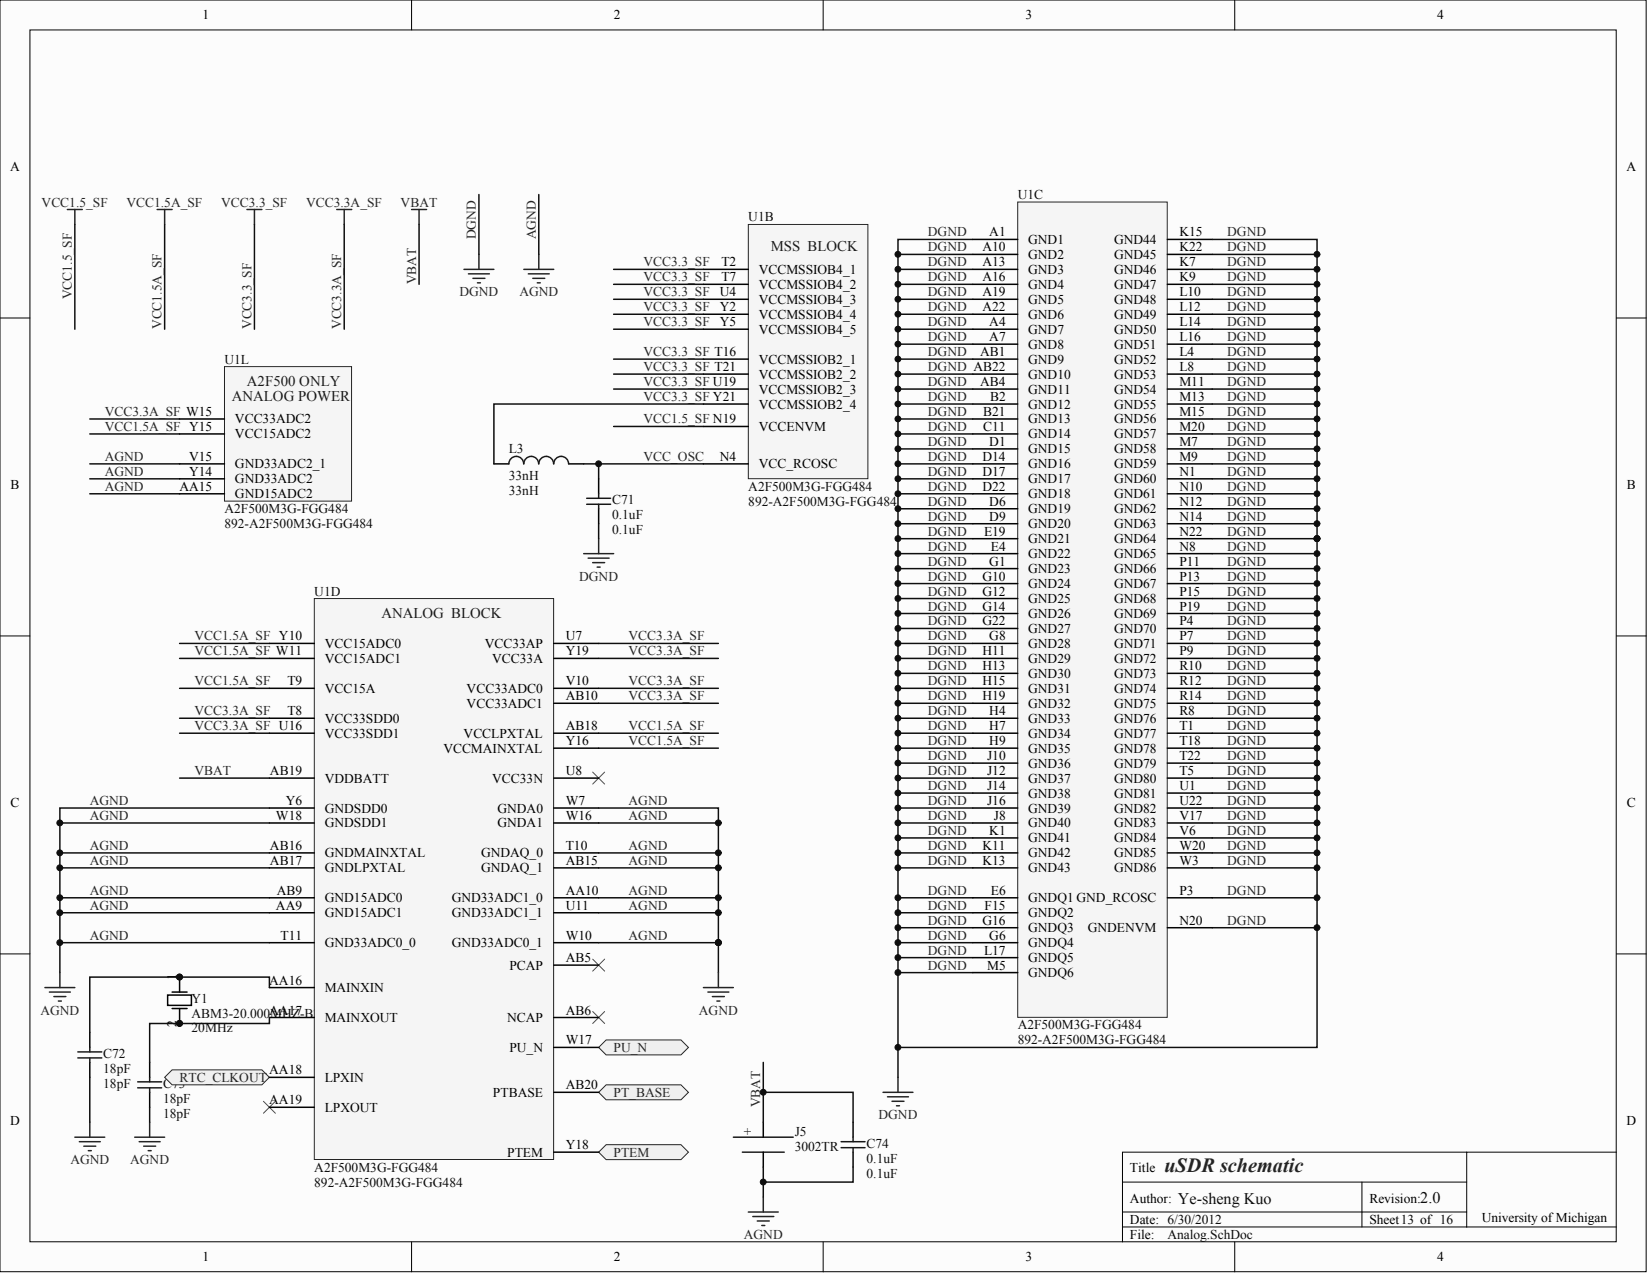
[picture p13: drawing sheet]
<svg xmlns="http://www.w3.org/2000/svg" width="466mm" height="359mm" viewBox="0 0 466 359" stroke-linecap="round" stroke-linejoin="round" font-family="sans-serif">
<defs><g id="words">
<text font-size="5.7" fill="#262626" x="328.6" y="330.6">uSDR schematic</text>
<g font-size="4.6" fill="#0e0e0e">
<text x="332.4" y="339.8">Ye-sheng Kuo</text>
<text x="400.8" y="339.3">2.0</text>
</g>
<g font-size="4.2" fill="#1c1c1c">
<text x="217.5" y="70.9">MSS BLOCK</text>
<text x="65.5" y="113.1">ANALOG POWER</text>
<text x="69.7" y="108.9">A2F500 ONLY</text>
<text x="107.7" y="174.3">ANALOG BLOCK</text>
</g>
<g font-size="3.8">
<text x="57.1" y="5.5">1</text>
<text x="173.3" y="5.5">2</text>
<text x="289.4" y="5.5">3</text>
<text x="405.6" y="5.5">4</text>
<text x="2.8" y="48.3">A</text>
<text x="459" y="48.3">A</text>
<text x="277.3" y="70.9">A10</text>
<text x="279.2" y="66.7">A1</text>
<text x="290.2" y="68.8">GND1</text>
<text x="314.4" y="68.8">GND44</text>
<text x="332.8" y="66.7">K15</text>
<text x="332.8" y="70.9">K22</text>
<text x="203.6" y="75.2">T2</text>
<text x="214.1" y="77.3">VCCMSSIOB4_1</text>
<text x="277.3" y="75.2">A13</text>
<text x="290.2" y="73">GND2</text>
<text x="290.2" y="77.3">GND3</text>
<text x="314.4" y="73">GND45</text>
<text x="314.4" y="77.3">GND46</text>
<text x="332.8" y="75.2">K7</text>
<text x="203.2" y="83.6">U4</text>
<text x="203.6" y="79.4">T7</text>
<text x="214.1" y="81.5">VCCMSSIOB4_2</text>
<text x="277.3" y="79.4">A16</text>
<text x="277.3" y="83.6">A19</text>
<text x="290.2" y="81.5">GND4</text>
<text x="314.4" y="81.5">GND47</text>
<text x="332.8" y="79.4">K9</text>
<text x="332.8" y="83.6">L10</text>
<text x="203.2" y="87.8">Y2</text>
<text x="214.1" y="85.7">VCCMSSIOB4_3</text>
<text x="214.1" y="89.9">VCCMSSIOB4_4</text>
<text x="277.3" y="87.8">A22</text>
<text x="290.2" y="85.7">GND5</text>
<text x="290.2" y="89.9">GND6</text>
<text x="314.4" y="85.7">GND48</text>
<text x="314.4" y="89.9">GND49</text>
<text x="332.8" y="87.8">L12</text>
<text x="203.2" y="92">Y5</text>
<text x="214.1" y="94.2">VCCMSSIOB4_5</text>
<text x="279.2" y="92">A4</text>
<text x="290.2" y="94.2">GND7</text>
<text x="314.4" y="94.2">GND50</text>
<text x="332.8" y="92">L14</text>
<text x="276.6" y="100.5">AB1</text>
<text x="279.2" y="96.3">A7</text>
<text x="290.2" y="98.4">GND8</text>
<text x="314.4" y="98.4">GND51</text>
<text x="332.8" y="96.3">L16</text>
<text x="332.8" y="100.5">L4</text>
<text x="214.1" y="102.6">VCCMSSIOB2_1</text>
<text x="214.1" y="106.8">VCCMSSIOB2_2</text>
<text x="290.2" y="102.6">GND9</text>
<text x="290.2" y="106.8">GND10</text>
<text x="314.4" y="102.6">GND52</text>
<text x="314.4" y="106.8">GND53</text>
<text x="332.8" y="104.7">L8</text>
<text x="214.1" y="111">VCCMSSIOB2_3</text>
<text x="276.6" y="108.9">AB4</text>
<text x="279.4" y="113.2">B2</text>
<text x="290.2" y="111">GND11</text>
<text x="314.4" y="111">GND54</text>
<text x="332.8" y="108.9">M11</text>
<text x="332.8" y="113.2">M13</text>
<text x="66.3" y="119.5">VCC33ADC2</text>
<text x="214.1" y="115.3">VCCMSSIOB2_4</text>
<text x="277.5" y="117.4">B21</text>
<text x="290.2" y="115.3">GND12</text>
<text x="290.2" y="119.5">GND13</text>
<text x="314.4" y="115.3">GND55</text>
<text x="314.4" y="119.5">GND56</text>
<text x="332.8" y="117.4">M15</text>
<text x="66.3" y="123.7">VCC15ADC2</text>
<text x="214.1" y="121.6">VCCENVM</text>
<text x="277.5" y="121.6">C11</text>
<text x="279.2" y="125.8">D1</text>
<text x="290.2" y="123.7">GND14</text>
<text x="314.4" y="123.7">GND57</text>
<text x="332.8" y="121.6">M20</text>
<text x="332.8" y="125.8">M7</text>
<text x="53.4" y="130">V15</text>
<text x="203.2" y="130">N4</text>
<text x="277.3" y="130">D14</text>
<text x="290.2" y="127.9">GND15</text>
<text x="314.4" y="127.9">GND58</text>
<text x="332.8" y="130">M9</text>
<text x="3" y="138">B</text>
<text x="53.4" y="134.3">Y14</text>
<text x="66.3" y="132.2">GND33ADC2_1</text>
<text x="66.3" y="136.4">GND33ADC2</text>
<text x="214.1" y="132.2">VCC_RCOSC</text>
<text x="277.3" y="134.3">D17</text>
<text x="290.2" y="132.2">GND16</text>
<text x="290.2" y="136.4">GND17</text>
<text x="314.4" y="132.2">GND59</text>
<text x="314.4" y="136.4">GND60</text>
<text x="332.8" y="134.3">N1</text>
<text x="459.1" y="138">B</text>
<text x="50.6" y="138.5">AA15</text>
<text x="66.3" y="140.6">GND15ADC2</text>
<text x="277.3" y="138.5">D22</text>
<text x="279.2" y="142.7">D6</text>
<text x="290.2" y="140.6">GND18</text>
<text x="314.4" y="140.6">GND61</text>
<text x="332.8" y="138.5">N10</text>
<text x="332.8" y="142.7">N12</text>
<text x="279.2" y="146.9">D9</text>
<text x="290.2" y="144.8">GND19</text>
<text x="290.2" y="149">GND20</text>
<text x="314.4" y="144.8">GND62</text>
<text x="314.4" y="149">GND63</text>
<text x="332.8" y="146.9">N14</text>
<text x="277.7" y="151.2">E19</text>
<text x="279.6" y="155.4">E4</text>
<text x="290.2" y="153.3">GND21</text>
<text x="314.4" y="153.3">GND64</text>
<text x="332.8" y="151.2">N22</text>
<text x="332.8" y="155.4">N8</text>
<text x="279.2" y="159.6">G1</text>
<text x="290.2" y="157.5">GND22</text>
<text x="290.2" y="161.7">GND23</text>
<text x="314.4" y="157.5">GND65</text>
<text x="314.4" y="161.7">GND66</text>
<text x="332.8" y="159.6">P11</text>
<text x="277.3" y="163.8">G10</text>
<text x="290.2" y="165.9">GND24</text>
<text x="314.4" y="165.9">GND67</text>
<text x="332.8" y="163.8">P13</text>
<text x="277.3" y="168">G12</text>
<text x="277.3" y="172.3">G14</text>
<text x="290.2" y="170.2">GND25</text>
<text x="314.4" y="170.2">GND68</text>
<text x="332.8" y="168">P15</text>
<text x="332.8" y="172.3">P19</text>
<text x="277.3" y="176.5">G22</text>
<text x="290.2" y="174.4">GND26</text>
<text x="290.2" y="178.6">GND27</text>
<text x="314.4" y="174.4">GND69</text>
<text x="314.4" y="178.6">GND70</text>
<text x="332.8" y="176.5">P4</text>
<text x="91.7" y="182.8">VCC15ADC0</text>
<text x="136.8" y="182.8">VCC33AP</text>
<text x="159.7" y="180.7">U7</text>
<text x="159.7" y="184.9">Y19</text>
<text x="277.3" y="184.9">H11</text>
<text x="279.2" y="180.7">G8</text>
<text x="290.2" y="182.8">GND28</text>
<text x="314.4" y="182.8">GND71</text>
<text x="332.8" y="180.7">P7</text>
<text x="332.8" y="184.9">P9</text>
<text x="91.7" y="187">VCC15ADC1</text>
<text x="138.9" y="187">VCC33A</text>
<text x="277.3" y="189.2">H13</text>
<text x="290.2" y="187">GND29</text>
<text x="290.2" y="191.3">GND30</text>
<text x="314.4" y="187">GND72</text>
<text x="314.4" y="191.3">GND73</text>
<text x="332.8" y="189.2">R10</text>
<text x="81.1" y="193.4">T9</text>
<text x="91.7" y="195.5">VCC15A</text>
<text x="131.7" y="195.5">VCC33ADC0</text>
<text x="159.7" y="193.4">V10</text>
<text x="159.7" y="197.6">AB10</text>
<text x="277.3" y="193.4">H15</text>
<text x="277.3" y="197.6">H19</text>
<text x="290.2" y="195.5">GND31</text>
<text x="314.4" y="195.5">GND74</text>
<text x="332.8" y="193.4">R12</text>
<text x="332.8" y="197.6">R14</text>
<text x="81.1" y="201.8">T8</text>
<text x="91.7" y="203.9">VCC33SDD0</text>
<text x="131.7" y="199.7">VCC33ADC1</text>
<text x="279.2" y="201.8">H4</text>
<text x="290.2" y="199.7">GND32</text>
<text x="290.2" y="203.9">GND33</text>
<text x="314.4" y="199.7">GND75</text>
<text x="314.4" y="203.9">GND76</text>
<text x="332.8" y="201.8">R8</text>
<text x="91.7" y="208.2">VCC33SDD1</text>
<text x="130.9" y="208.2">VCCLPXTAL</text>
<text x="159.7" y="206">AB18</text>
<text x="279.2" y="206">H7</text>
<text x="290.2" y="208.2">GND34</text>
<text x="314.4" y="208.2">GND77</text>
<text x="332.8" y="206">T1</text>
<text x="125.2" y="212.4">VCCMAINXTAL</text>
<text x="159.7" y="210.3">Y16</text>
<text x="278.6" y="214.5">J10</text>
<text x="279.2" y="210.3">H9</text>
<text x="290.2" y="212.4">GND35</text>
<text x="314.4" y="212.4">GND78</text>
<text x="332.8" y="210.3">T18</text>
<text x="332.8" y="214.5">T22</text>
<text x="76.2" y="218.7">AB19</text>
<text x="91.7" y="220.8">VDDBATT</text>
<text x="138.9" y="220.8">VCC33N</text>
<text x="159.7" y="218.7">U8</text>
<text x="278.6" y="218.7">J12</text>
<text x="290.2" y="216.6">GND36</text>
<text x="290.2" y="220.8">GND37</text>
<text x="314.4" y="216.6">GND79</text>
<text x="314.4" y="220.8">GND80</text>
<text x="332.8" y="218.7">T5</text>
<text x="3" y="227.7">C</text>
<text x="80.7" y="227.2">Y6</text>
<text x="159.7" y="227.2">W7</text>
<text x="278.6" y="222.9">J14</text>
<text x="278.6" y="227.2">J16</text>
<text x="290.2" y="225">GND38</text>
<text x="314.4" y="225">GND81</text>
<text x="332.8" y="222.9">U1</text>
<text x="332.8" y="227.2">U22</text>
<text x="459.1" y="227.7">C</text>
<text x="77.9" y="231.4">W18</text>
<text x="91.7" y="229.3">GNDSDD0</text>
<text x="91.7" y="233.5">GNDSDD1</text>
<text x="140.4" y="229.3">GNDA0</text>
<text x="140.4" y="233.5">GNDA1</text>
<text x="159.7" y="231.4">W16</text>
<text x="280.5" y="231.4">J8</text>
<text x="290.2" y="229.3">GND39</text>
<text x="290.2" y="233.5">GND40</text>
<text x="314.4" y="229.3">GND82</text>
<text x="314.4" y="233.5">GND83</text>
<text x="332.8" y="231.4">V17</text>
<text x="76.2" y="239.8">AB16</text>
<text x="159.7" y="239.8">T10</text>
<text x="277.3" y="239.8">K11</text>
<text x="279.2" y="235.6">K1</text>
<text x="290.2" y="237.7">GND41</text>
<text x="314.4" y="237.7">GND84</text>
<text x="332.8" y="235.6">V6</text>
<text x="332.8" y="239.8">W20</text>
<text x="76.2" y="244">AB17</text>
<text x="91.7" y="241.9">GNDMAINXTAL</text>
<text x="135.8" y="241.9">GNDAQ_0</text>
<text x="159.7" y="244">AB15</text>
<text x="277.3" y="244">K13</text>
<text x="290.2" y="241.9">GND42</text>
<text x="314.4" y="241.9">GND85</text>
<text x="332.8" y="244">W3</text>
<text x="91.7" y="246.2">GNDLPXTAL</text>
<text x="135.8" y="246.2">GNDAQ_1</text>
<text x="290.2" y="246.2">GND43</text>
<text x="314.4" y="246.2">GND86</text>
<text x="77.9" y="256.7">AA9</text>
<text x="78.1" y="252.5">AB9</text>
<text x="91.7" y="254.6">GND15ADC0</text>
<text x="127.5" y="254.6">GND33ADC1_0</text>
<text x="159.7" y="252.5">AA10</text>
<text x="159.7" y="256.7">U11</text>
<text x="277.9" y="256.7">F15</text>
<text x="279.6" y="252.5">E6</text>
<text x="290.2" y="254.6">GNDQ1 GND_RCOSC</text>
<text x="332.8" y="252.5">P3</text>
<text x="91.7" y="258.8">GND15ADC1</text>
<text x="127.5" y="258.8">GND33ADC1_1</text>
<text x="277.3" y="260.9">G16</text>
<text x="290.2" y="258.8">GNDQ2</text>
<text x="290.2" y="263">GNDQ3</text>
<text x="307" y="263">GNDENVM</text>
<text x="332.8" y="260.9">N20</text>
<text x="79.2" y="265.2">T11</text>
<text x="91.7" y="267.3">GND33ADC0_0</text>
<text x="127.5" y="267.3">GND33ADC0_1</text>
<text x="159.7" y="265.2">W10</text>
<text x="277.7" y="269.4">L17</text>
<text x="279.2" y="265.2">G6</text>
<text x="290.2" y="267.3">GNDQ4</text>
<text x="143.8" y="273.6">PCAP</text>
<text x="159.7" y="271.5">AB5</text>
<text x="278.6" y="273.6">M5</text>
<text x="290.2" y="271.5">GNDQ5</text>
<text x="290.2" y="275.7">GNDQ6</text>
<text x="49.8" y="276.6" transform="rotate(-90 49.8 276.6)">1</text>
<text x="76" y="277.8">AA16</text>
<text x="91.7" y="279.9">MAINXIN</text>
<text x="76" y="286.3">AA17</text>
<text x="159.7" y="286.3">AB6</text>
<text x="49.8" y="289.8" transform="rotate(-90 49.8 289.8)">2</text>
<text x="91.7" y="288.4">MAINXOUT</text>
<text x="143.1" y="288.4">NCAP</text>
<text x="143.8" y="296.8">PU_N</text>
<text x="159.7" y="294.7">W17</text>
<text x="76" y="303.1">AA18</text>
<text x="91.7" y="305.3">LPXIN</text>
<text x="76" y="311.6">AA19</text>
<text x="139.1" y="309.5">PTBASE</text>
<text x="159.7" y="307.4">AB20</text>
<text x="2.8" y="317.4">D</text>
<text x="91.7" y="313.7">LPXOUT</text>
<text x="459" y="317.4">D</text>
<text x="143.1" y="326.4">PTEM</text>
<text x="159.7" y="324.3">Y18</text>
<text x="318.9" y="330.6">Title</text>
<text x="318.9" y="339.5">Author:</text>
<text x="386.5" y="339.5">Revision:</text>
<text x="318.9" y="345.4">Date: 6/30/2012</text>
<text x="386.5" y="345.4">Sheet13 of 16</text>
<text x="418.2" y="344.9">University ofMichigan</text>
<text x="318.9" y="349.6">File:</text>
<text x="57.1" y="355.9">1</text>
<text x="173.3" y="355.9">2</text>
<text x="289.4" y="355.9">3</text>
<text x="405.6" y="355.9">4</text>
</g>
<g font-size="3.8" fill="#262626">
<text x="11.7" y="58.3">VCC1.5_SF</text>
<text x="35.7" y="58.3">VCC1.5A_SF</text>
<text x="62.4" y="58.3">VCC3.3_SF</text>
<text x="86.4" y="58.3">VCC3.3A_SF</text>
<text x="113.1" y="58.3">VBAT</text>
<text x="134.3" y="67.6" transform="rotate(-90 134.3 67.6)">DGND</text>
<text x="151.2" y="67.6" transform="rotate(-90 151.2 67.6)">AGND</text>
<text x="261.9" y="66.7">DGND</text>
<text x="261.9" y="70.9">DGND</text>
<text x="346.4" y="70.9">DGND</text>
<text x="346.4" y="66.7">DGND</text>
<text x="181.6" y="75.2">VCC3.3_SF</text>
<text x="261.9" y="75.2">DGND</text>
<text x="346.4" y="75.2">DGND</text>
<text x="117.4" y="80.2" transform="rotate(-90 117.4 80.2)">VBAT</text>
<text x="129.7" y="83.6">DGND</text>
<text x="146.6" y="83.6">AGND</text>
<text x="181.6" y="79.4">VCC3.3_SF</text>
<text x="181.6" y="83.6">VCC3.3_SF</text>
<text x="261.9" y="83.6">DGND</text>
<text x="261.9" y="79.4">DGND</text>
<text x="346.4" y="83.6">DGND</text>
<text x="346.4" y="79.4">DGND</text>
<text x="20.3" y="84.4" transform="rotate(-90 20.3 84.4)">VCC1.5_SF</text>
<text x="181.6" y="87.8">VCC3.3_SF</text>
<text x="261.9" y="87.8">DGND</text>
<text x="346.4" y="87.8">DGND</text>
<text x="45.6" y="92.9" transform="rotate(-90 45.6 92.9)">VCC1.5A_SF</text>
<text x="71" y="92.9" transform="rotate(-90 71 92.9)">VCC3.3_SF</text>
<text x="96.3" y="92.9" transform="rotate(-90 96.3 92.9)">VCC3.3A_SF</text>
<text x="181.6" y="92">VCC3.3_SF</text>
<text x="261.9" y="92">DGND</text>
<text x="346.4" y="92">DGND</text>
<text x="181.6" y="100.5">VCC3.3_SF T16</text>
<text x="261.9" y="100.5">DGND</text>
<text x="261.9" y="96.3">DGND</text>
<text x="346.4" y="100.5">DGND</text>
<text x="346.4" y="96.3">DGND</text>
<text x="181.6" y="104.7">VCC3.3_SF T21</text>
<text x="261.9" y="104.7">DGND AB22</text>
<text x="346.4" y="104.7">DGND</text>
<text x="181.6" y="108.9">VCC3.3_SF U19</text>
<text x="181.6" y="113.2">VCC3.3_SF Y21</text>
<text x="261.9" y="113.2">DGND</text>
<text x="261.9" y="108.9">DGND</text>
<text x="346.4" y="113.2">DGND</text>
<text x="346.4" y="108.9">DGND</text>
<text x="29.6" y="117.4">VCC3.3A_SF W15</text>
<text x="181.6" y="119.5">VCC1.5_SF N19</text>
<text x="261.9" y="117.4">DGND</text>
<text x="346.4" y="117.4">DGND</text>
<text x="29.6" y="121.6">VCC1.5A_SF Y15</text>
<text x="261.9" y="125.8">DGND</text>
<text x="261.9" y="121.6">DGND</text>
<text x="346.4" y="125.8">DGND</text>
<text x="346.4" y="121.6">DGND</text>
<text x="29.6" y="130">AGND</text>
<text x="181.6" y="130">VCC_OSC</text>
<text x="261.9" y="130">DGND</text>
<text x="346.4" y="130">DGND</text>
<text x="29.6" y="134.3">AGND</text>
<text x="261.9" y="134.3">DGND</text>
<text x="346.4" y="134.3">DGND</text>
<text x="29.6" y="138.5">AGND</text>
<text x="261.9" y="142.7">DGND</text>
<text x="261.9" y="138.5">DGND</text>
<text x="346.4" y="142.7">DGND</text>
<text x="346.4" y="138.5">DGND</text>
<text x="261.9" y="146.9">DGND</text>
<text x="346.4" y="146.9">DGND</text>
<text x="261.9" y="155.4">DGND</text>
<text x="261.9" y="151.2">DGND</text>
<text x="346.4" y="155.4">DGND</text>
<text x="346.4" y="151.2">DGND</text>
<text x="261.9" y="159.6">DGND</text>
<text x="346.4" y="159.6">DGND</text>
<text x="163.5" y="163.8">DGND</text>
<text x="261.9" y="163.8">DGND</text>
<text x="346.4" y="163.8">DGND</text>
<text x="261.9" y="172.3">DGND</text>
<text x="261.9" y="168">DGND</text>
<text x="346.4" y="172.3">DGND</text>
<text x="346.4" y="168">DGND</text>
<text x="261.9" y="176.5">DGND</text>
<text x="346.4" y="176.5">DGND</text>
<text x="54.9" y="180.7">VCC1.5A_SF Y10</text>
<text x="54.9" y="184.9">VCC1.5A_SF W11</text>
<text x="177.4" y="180.7">VCC3.3A_SF</text>
<text x="177.4" y="184.9">VCC3.3A_SF</text>
<text x="261.9" y="184.9">DGND</text>
<text x="261.9" y="180.7">DGND</text>
<text x="346.4" y="184.9">DGND</text>
<text x="346.4" y="180.7">DGND</text>
<text x="261.9" y="189.2">DGND</text>
<text x="346.4" y="189.2">DGND</text>
<text x="54.9" y="193.4">VCC1.5A_SF</text>
<text x="177.4" y="193.4">VCC3.3A_SF</text>
<text x="177.4" y="197.6">VCC3.3A_SF</text>
<text x="261.9" y="197.6">DGND</text>
<text x="261.9" y="193.4">DGND</text>
<text x="346.4" y="197.6">DGND</text>
<text x="346.4" y="193.4">DGND</text>
<text x="54.9" y="201.8">VCC3.3A_SF</text>
<text x="261.9" y="201.8">DGND</text>
<text x="346.4" y="201.8">DGND</text>
<text x="54.9" y="206">VCC3.3A_SF U16</text>
<text x="177.4" y="206">VCC1.5A_SF</text>
<text x="261.9" y="206">DGND</text>
<text x="346.4" y="206">DGND</text>
<text x="177.4" y="210.3">VCC1.5A_SF</text>
<text x="261.9" y="214.5">DGND</text>
<text x="261.9" y="210.3">DGND</text>
<text x="346.4" y="210.3">DGND</text>
<text x="346.4" y="214.5">DGND</text>
<text x="54.9" y="218.7">VBAT</text>
<text x="261.9" y="218.7">DGND</text>
<text x="346.4" y="218.7">DGND</text>
<text x="25.3" y="227.2">AGND</text>
<text x="177.4" y="227.2">AGND</text>
<text x="261.9" y="227.2">DGND</text>
<text x="261.9" y="222.9">DGND</text>
<text x="346.4" y="227.2">DGND</text>
<text x="346.4" y="222.9">DGND</text>
<text x="25.3" y="231.4">AGND</text>
<text x="177.4" y="231.4">AGND</text>
<text x="261.9" y="231.4">DGND</text>
<text x="346.4" y="231.4">DGND</text>
<text x="25.3" y="239.8">AGND</text>
<text x="177.4" y="239.8">AGND</text>
<text x="261.9" y="239.8">DGND</text>
<text x="261.9" y="235.6">DGND</text>
<text x="346.4" y="239.8">DGND</text>
<text x="346.4" y="235.6">DGND</text>
<text x="25.3" y="244">AGND</text>
<text x="177.4" y="244">AGND</text>
<text x="261.9" y="244">DGND</text>
<text x="346.4" y="244">DGND</text>
<text x="25.3" y="252.5">AGND</text>
<text x="25.3" y="256.7">AGND</text>
<text x="177.4" y="252.5">AGND</text>
<text x="177.4" y="256.7">AGND</text>
<text x="261.9" y="256.7">DGND</text>
<text x="261.9" y="252.5">DGND</text>
<text x="346.4" y="252.5">DGND</text>
<text x="261.9" y="260.9">DGND</text>
<text x="346.4" y="260.9">DGND</text>
<text x="25.3" y="265.2">AGND</text>
<text x="177.4" y="265.2">AGND</text>
<text x="261.9" y="269.4">DGND</text>
<text x="261.9" y="265.2">DGND</text>
<text x="261.9" y="273.6">DGND</text>
<text x="11.4" y="286.3">AGND</text>
<text x="197.3" y="286.3">AGND</text>
<text x="173.2" y="296.8">PU_N</text>
<text x="50.7" y="305.3">RTC_CLKOUT</text>
<text x="173.2" y="309.5">PT_BASE</text>
<text x="214.6" y="312.4" transform="rotate(-90 214.6 312.4)">VBAT</text>
<text x="247.9" y="315.8">DGND</text>
<text x="19.9" y="328.5">AGND</text>
<text x="36.7" y="328.5">AGND</text>
<text x="173.2" y="326.4">PTEM</text>
<text x="209.9" y="349.6">AGND</text>
</g>
<g font-size="3.8" fill="#0e0e0e">
<text x="287.2" y="56.2">U1C</text>
<text x="211.2" y="62.5">U1B</text>
<text x="63.4" y="102.6">U1L</text>
<text x="143.6" y="127.9">L3</text>
<text x="143.6" y="135.5">33nH</text>
<text x="143.6" y="139.8">33nH</text>
<text x="172.8" y="142.3">C71</text>
<text x="211.2" y="142.7">892-A2F500M3G-FGG484</text>
<text x="211.2" y="138.5">A2F500M3G-FGG484</text>
<text x="63.4" y="149">892-A2F500M3G-FGG484</text>
<text x="63.4" y="144.8">A2F500M3G-FGG484</text>
<text x="172.8" y="146.5">0.1uF</text>
<text x="172.8" y="150.7">0.1uF</text>
<text x="88.7" y="168">U1D</text>
<text x="54.1" y="282.9">Y1</text>
<text x="54.1" y="287.1">ABM3-20.000MHZ-B2-T</text>
<text x="54.1" y="291.3">20MHz</text>
<text x="287.2" y="290.5">A2F500M3G-FGG484</text>
<text x="29.1" y="298.5">C72</text>
<text x="287.2" y="294.7">892-A2F500M3G-FGG484</text>
<text x="29.1" y="302.7">18pF</text>
<text x="29.1" y="306.9">18pF</text>
<text x="46" y="306.9">C73</text>
<text x="46" y="311.2">18pF</text>
<text x="46" y="315.4">18pF</text>
<text x="224.3" y="320.5">J5</text>
<text x="244.6" y="323.8">C74</text>
<text x="224.3" y="324.7">3002TR</text>
<text x="244.6" y="328.1">0.1uF</text>
<text x="88.7" y="334.8">892-A2F500M3G-FGG484</text>
<text x="88.7" y="330.6">A2F500M3G-FGG484</text>
<text x="244.6" y="332.3">0.1uF</text>
<text x="329.5" y="349.6">Analog.SchDoc</text>
</g>
<text font-size="3.8" fill="#222" x="209.9" y="320.5">+</text>
</g></defs>
<g fill="#fcfcfc" stroke="#000" stroke-width=".28">
<path d="M0 0h464.6v358.8h-464.6z"/>
<path d="M8.4 8.5h447.7v341.9h-447.7z"/>
</g>
<g fill="none" stroke="#000" stroke-width=".28">
<path d="M116.2 0v8.5M232.3 0v8.5M348.5 0v8.5M0 89.7h8.4M456.2 89.7h8.4M0 179.4h8.4M456.2 179.4h8.4M0 269.2h8.4M456.2 269.2h8.4M316.8 333.5h97.1M384.4 333.5v12.7M413.9 325.1h-97.1v25.3"/>
<path d="M456.2 325.1h-42.3v21.1M116.2 350.4v8.5M232.3 350.4v8.5M316.8 346.2h139.4M316.8 342h97.1M348.5 350.4v8.5"/>
</g>
<g fill="none" stroke="#0e0e0e" stroke-width=".42">
<path d="M135.2 54.9v16.9M152.1 54.9v16.9M173.2 76h25.3M253.4 76h21.2M253.4 71.8h21.2M274.6 67.6h-21.2v236.4M342.1 76h29.6M342.1 71.8h29.6M173.2 80.2h25.3M173.2 84.4h25.3M173.2 88.7h25.3M173.2 92.9h25.3"/>
<path d="M253.4 80.2h21.2M253.4 84.4h21.2M253.4 88.7h21.2M253.4 92.9h21.2M253.4 97.1h21.2M342.1 80.2h29.6M342.1 84.4h29.6M342.1 88.7h29.6M342.1 92.9h29.6M342.1 97.1h29.6M25.3 118.2h25.4M173.2 101.3h25.3"/>
<path d="M173.2 105.6h25.3M173.2 109.8h25.3M198.5 114h-59.1v16.9M253.4 101.3h21.2M253.4 105.6h21.2M253.4 109.8h21.2M253.4 114h21.2M253.4 118.2h21.2M342.1 101.3h29.6M342.1 105.6h29.6M342.1 109.8h29.6M342.1 114h29.6"/>
<path d="M342.1 118.2h29.6M25.3 130.9h25.4M25.3 122.4h25.4M25.3 135.1h25.4M25.3 139.3h25.4M164.7 130.9h33.8M169 130.9v4.2M173.2 120.3h25.3M253.4 130.9h21.2M253.4 122.4h21.2M253.4 126.7h21.2M253.4 135.1h21.2"/>
<path d="M253.4 139.3h21.2M342.1 130.9h29.6M342.1 122.4h29.6M342.1 126.7h29.6M342.1 135.1h29.6M342.1 139.3h29.6M169 147.8v4.2M253.4 143.6h21.2M253.4 147.8h21.2M253.4 152h21.2M253.4 156.2h21.2M342.1 143.6h29.6"/>
<path d="M342.1 147.8h29.6M342.1 156.2h29.6M371.7 152v143.5h-118.3M253.4 160.4h21.2M253.4 164.7h21.2M253.4 168.9h21.2M253.4 173.1h21.2M253.4 177.3h21.2M342.1 160.4h29.6M342.1 164.7h29.6M342.1 168.9h29.6M342.1 173.1h29.6"/>
<path d="M342.1 177.3h29.6M50.7 181.6h25.3M50.7 185.8h25.3M50.7 194.2h25.3M169 181.6h33.7M169 185.8h33.7M169 194.2h33.7M169 198.4h33.7M253.4 181.6h21.2M253.4 185.8h21.2M253.4 190h21.2M253.4 194.2h21.2"/>
<path d="M253.4 198.4h21.2M342.1 181.6h29.6M342.1 185.8h29.6M342.1 190h29.6M342.1 194.2h29.6M342.1 198.4h29.6M50.7 202.7h25.3M50.7 206.9h25.3M169 206.9h33.7M169 211.1h33.7M253.4 202.7h21.2M253.4 206.9h21.2"/>
<path d="M253.4 211.1h21.2M253.4 215.3h21.2M253.4 219.6h21.2M342.1 202.7h29.6M342.1 206.9h29.6M342.1 211.1h29.6M342.1 215.3h29.6M342.1 219.6h29.6M16.9 232.2h59.1M76 228h-59.1v46.4M169 232.2h33.7M253.4 223.8h21.2"/>
<path d="M253.4 228h21.2M253.4 232.2h21.2M253.4 236.4h21.2M342.1 223.8h29.6M342.1 228h29.6M342.1 232.2h29.6M342.1 236.4h29.6M16.9 240.7h59.1M16.9 244.9h59.1M16.9 253.3h59.1M16.9 257.6h59.1M169 240.7h33.7"/>
<path d="M169 244.9h33.7M169 253.3h33.7M169 257.6h33.7M253.4 240.7h21.2M253.4 244.9h21.2M253.4 253.3h21.2M253.4 257.6h21.2M342.1 240.7h29.6M342.1 244.9h29.6M342.1 253.3h29.6M16.9 266h59.1M202.7 266v8.4"/>
<path d="M253.4 261.8h21.2M253.4 266h21.2M253.4 270.2h21.2M253.4 274.4h21.2M342.1 261.8h29.6M25.3 304v12.7M42.2 312.4v4.3"/>
</g>
<path d="M139.4 130.9h4.2M160.5 130.9h4.2M169 135.1v4.2M169 143.6v4.2M48.6 279.9h4.2M50.7 275.7v4.2M25.3 291.3v4.2M25.3 299.8v4.2M42.2 299.8v4.2M50.7 284.6v4.2M42.2 308.2v4.2" fill="none" stroke="#000" stroke-width=".42"/>
<g fill="none" stroke="#1c1c1c" stroke-width=".42">
<path d="M156.2 130.9a2.11 2.11 0 0 0-2.1-2.1 2.11 2.11 0 0 0-2.1 2.1 2.11 2.11 0 0 0-2.1-2.1 2.11 2.11 0 0 0-2.1 2.1 2.09 2.09 0 0 0-2.1-2.1 2.09 2.09 0 0 0-2.1 2.1M160.5 130.9a2.09 2.09 0 0 0-2.1-2.1 2.09 2.09 0 0 0-2.1 2.1M169 139.3v1.3M165.6 140.6h6.7M165.6 142.3h6.7M169 142.3v1.3M22 296.8h6.7M22 298.5h6.7M25.3 295.5v1.3M25.3 298.5v1.3M38.9 305.3h6.7M38.9 306.9h6.7"/>
<path d="M42.2 304v1.3M42.2 306.9v1.3"/>
</g>
<g fill="#0e0e0e" stroke="#0e0e0e" stroke-width=".28">
<circle cx="168.9" cy="130.9" r=".82"/>
<circle cx="253.4" cy="71.8" r=".82"/>
<circle cx="253.4" cy="76" r=".82"/>
<circle cx="253.4" cy="80.2" r=".82"/>
<circle cx="253.4" cy="84.4" r=".82"/>
<circle cx="253.4" cy="88.6" r=".82"/>
<circle cx="253.4" cy="92.9" r=".82"/>
<circle cx="253.4" cy="97.1" r=".82"/>
<circle cx="253.4" cy="101.3" r=".82"/>
<circle cx="253.4" cy="105.5" r=".82"/>
<circle cx="253.4" cy="109.8" r=".82"/>
<circle cx="253.4" cy="114" r=".82"/>
<circle cx="253.4" cy="118.2" r=".82"/>
<circle cx="253.4" cy="122.4" r=".82"/>
<circle cx="253.4" cy="126.6" r=".82"/>
<circle cx="253.4" cy="130.9" r=".82"/>
<circle cx="253.4" cy="135.1" r=".82"/>
<circle cx="253.4" cy="139.3" r=".82"/>
<circle cx="253.4" cy="143.5" r=".82"/>
<circle cx="253.4" cy="147.8" r=".82"/>
<circle cx="253.4" cy="152" r=".82"/>
<circle cx="253.4" cy="156.2" r=".82"/>
<circle cx="253.4" cy="160.4" r=".82"/>
<circle cx="253.4" cy="164.6" r=".82"/>
<circle cx="253.4" cy="168.9" r=".82"/>
<circle cx="253.4" cy="173.1" r=".82"/>
<circle cx="253.4" cy="177.3" r=".82"/>
<circle cx="253.4" cy="181.5" r=".82"/>
<circle cx="253.4" cy="185.8" r=".82"/>
<circle cx="253.4" cy="190" r=".82"/>
<circle cx="253.4" cy="194.2" r=".82"/>
<circle cx="253.4" cy="198.4" r=".82"/>
<circle cx="253.4" cy="202.6" r=".82"/>
<circle cx="253.4" cy="206.9" r=".82"/>
<circle cx="253.4" cy="211.1" r=".82"/>
<circle cx="253.4" cy="215.3" r=".82"/>
<circle cx="253.4" cy="219.5" r=".82"/>
<circle cx="253.4" cy="223.8" r=".82"/>
<circle cx="253.4" cy="228" r=".82"/>
<circle cx="253.4" cy="232.2" r=".82"/>
<circle cx="253.4" cy="236.4" r=".82"/>
<circle cx="253.4" cy="240.6" r=".82"/>
<circle cx="253.4" cy="244.9" r=".82"/>
<circle cx="253.4" cy="253.3" r=".82"/>
<circle cx="253.4" cy="257.5" r=".82"/>
<circle cx="253.4" cy="261.8" r=".82"/>
<circle cx="253.4" cy="266" r=".82"/>
<circle cx="253.4" cy="270.2" r=".82"/>
<circle cx="253.4" cy="274.4" r=".82"/>
<circle cx="371.7" cy="71.8" r=".82"/>
<circle cx="371.7" cy="76" r=".82"/>
<circle cx="371.7" cy="80.2" r=".82"/>
<circle cx="371.7" cy="84.4" r=".82"/>
<circle cx="371.7" cy="88.6" r=".82"/>
<circle cx="371.7" cy="92.9" r=".82"/>
<circle cx="371.7" cy="97.1" r=".82"/>
<circle cx="371.7" cy="101.3" r=".82"/>
<circle cx="371.7" cy="105.5" r=".82"/>
<circle cx="371.7" cy="109.8" r=".82"/>
<circle cx="371.7" cy="114" r=".82"/>
<circle cx="371.7" cy="118.2" r=".82"/>
<circle cx="371.7" cy="122.4" r=".82"/>
<circle cx="371.7" cy="126.6" r=".82"/>
<circle cx="371.7" cy="130.9" r=".82"/>
<circle cx="371.7" cy="135.1" r=".82"/>
<circle cx="371.7" cy="139.3" r=".82"/>
<circle cx="371.7" cy="143.5" r=".82"/>
<circle cx="371.7" cy="147.8" r=".82"/>
<circle cx="371.7" cy="156.2" r=".82"/>
<circle cx="253.4" cy="295.5" r=".82"/>
<circle cx="371.7" cy="152" r=".82"/>
<circle cx="371.7" cy="164.6" r=".82"/>
<circle cx="371.7" cy="168.9" r=".82"/>
<circle cx="371.7" cy="173.1" r=".82"/>
<circle cx="371.7" cy="177.3" r=".82"/>
<circle cx="371.7" cy="181.5" r=".82"/>
<circle cx="371.7" cy="185.8" r=".82"/>
<circle cx="371.7" cy="190" r=".82"/>
<circle cx="371.7" cy="194.2" r=".82"/>
<circle cx="371.7" cy="198.4" r=".82"/>
<circle cx="371.7" cy="202.6" r=".82"/>
<circle cx="371.7" cy="206.9" r=".82"/>
<circle cx="371.7" cy="211.1" r=".82"/>
<circle cx="371.7" cy="215.3" r=".82"/>
<circle cx="371.7" cy="219.5" r=".82"/>
<circle cx="371.7" cy="223.8" r=".82"/>
<circle cx="371.7" cy="228" r=".82"/>
<circle cx="371.7" cy="232.2" r=".82"/>
<circle cx="371.7" cy="236.4" r=".82"/>
<circle cx="371.7" cy="240.6" r=".82"/>
<circle cx="371.7" cy="244.9" r=".82"/>
<circle cx="371.7" cy="253.3" r=".82"/>
<circle cx="371.7" cy="261.8" r=".82"/>
<circle cx="371.7" cy="160.4" r=".82"/>
<circle cx="16.9" cy="232.2" r=".82"/>
<circle cx="16.9" cy="240.6" r=".82"/>
<circle cx="16.9" cy="244.9" r=".82"/>
<circle cx="16.9" cy="253.3" r=".82"/>
<circle cx="16.9" cy="257.5" r=".82"/>
<circle cx="16.9" cy="266" r=".82"/>
<circle cx="202.7" cy="232.2" r=".82"/>
<circle cx="202.7" cy="240.6" r=".82"/>
<circle cx="202.7" cy="244.9" r=".82"/>
<circle cx="202.7" cy="253.3" r=".82"/>
<circle cx="202.7" cy="257.5" r=".82"/>
<circle cx="202.7" cy="266" r=".82"/>
<circle cx="50.7" cy="275.7" r=".82"/>
<circle cx="50.7" cy="288.8" r=".82"/>
</g>
<g fill="none" stroke="#262626" stroke-width=".42">
<path d="M130.9 76h8.5M132.2 77.3h5.9M133.5 78.5h3.4M134.7 79.8h.9M135.2 71.8v4.2M147.8 76h8.5M149.1 77.3h5.9M150.4 78.5h3.3M151.6 79.8h.9M152.1 71.8v4.2M164.7 156.2h8.5M166 157.5h5.9"/>
<path d="M167.3 158.8h3.3M169 152v4.2M168.5 160h.9M12.7 278.7h8.4M13.9 279.9h6M16.9 274.4v4.3M198.5 278.7h8.5M199.8 279.9h5.9M202.7 274.4v4.3M15.2 281.2h3.4M16.5 282.5h.8M201.1 281.2h3.3"/>
<path d="M202.3 282.5h.9M25.3 316.7v4.2M42.2 316.7v4.2M249.2 308.2h8.5M250.5 309.5h5.9M251.7 310.7h3.4M253 312h.9M253.4 304v4.2M21.1 320.9h8.5M22.4 322.1h5.9M23.7 323.4h3.3M24.9 324.7h.9"/>
<path d="M38 320.9h8.5M39.3 322.1h5.9M40.5 323.4h3.4M41.8 324.7h.9"/>
</g>
<path d="M47.3 280.8h6.7v2.9h-6.7z" fill="#fefefe" stroke="#000" stroke-width=".42"/>
<path d="M48.6 284.6h4.2" fill="none" stroke="#000" stroke-width=".42"/>
<g fill="#0e0e0e" stroke="#0e0e0e" stroke-width=".28">
<circle cx="50.7" cy="275.7" r=".82"/>
<circle cx="50.7" cy="288.8" r=".82"/>
</g>
<path d="M167.3 217.9l3.3 3.3M170.6 217.9l-3.3 3.3M167.3 270.6l3.3 3.4M170.6 270.6l-3.3 3.4M167.3 285.4l3.3 3.4M170.6 285.4l-3.3 3.4" fill="none" stroke="#4c4c4c" stroke-width=".28"/>
<g fill="#f0f0f0" stroke="#262626" stroke-width=".28">
<path d="M169 295.5l2.1-2.1h21.1l2.1 2.1-2.1 2.2h-21.1z" fill-rule="evenodd"/>
<path d="M169 308.2l2.1-2.1h21.1l2.1 2.1-2.1 2.1h-21.1z" fill-rule="evenodd"/>
<path d="M169 325.1l2.1-2.1h21.1l2.1 2.1-2.1 2.1h-21.1z" fill-rule="evenodd"/>
</g>
<path d="M44.4 59.1h4.2M46.5 59.1v4.2M95 59.1h4.3M97.1 59.1v4.2M116.2 59.1h4.2M118.3 59.1v4.2M215.4 337.8v4.2M211.2 342h8.4M212.5 343.3h5.9M213.7 344.5h3.4M215 345.8h.8" fill="none" stroke="#262626" stroke-width=".42"/>
<path d="M46.5 63.3v29.6M97.1 63.3v29.6M118.3 63.3v16.9M50.7 219.6h25.3M215.4 299.8v16.9" fill="none" stroke="#0e0e0e" stroke-width=".42"/>
<path d="M207 320.9h16.9M209.5 325.1h11.8" fill="none" stroke="#1c1c1c" stroke-width=".42"/>
<path d="M215.4 316.7v4.2M215.4 325.1v4.2" fill="none" stroke="#000" stroke-width=".42"/>
<path d="M46.5 304l2.1-2.1h25.3l2.1 2.1-2.1 2.1h-25.3z" fill-rule="evenodd" fill="#f0f0f0" stroke="#262626" stroke-width=".28"/>
<path d="M74.3 310.7l3.4 3.4M77.7 310.7l-3.4 3.4" fill="none" stroke="#4c4c4c" stroke-width=".28"/>
<path d="M19 59.1h4.2M21.1 59.1v4.2M69.7 59.1h4.2M71.8 59.1v4.2" fill="none" stroke="#262626" stroke-width=".42"/>
<path d="M21.1 63.3v29.6M71.8 63.3v29.6" fill="none" stroke="#0e0e0e" stroke-width=".42"/>
<path d="M63.4 103.4h35.8v38h-35.8z" fill="#f5f5f5" stroke="#262626" stroke-width=".28"/>
<path d="M50.7 118.2h12.7M50.7 122.4h12.7M50.7 130.9h12.7M50.7 135.1h12.7M50.7 139.3h12.7" fill="none" stroke="#000" stroke-width=".42"/>
<path d="M88.7 168.9h67.5v158.3h-67.5z" fill="#f5f5f5" stroke="#262626" stroke-width=".28"/>
<g fill="none" stroke="#000" stroke-width=".42">
<path d="M76 181.6h12.7M76 185.8h12.7M76 194.2h12.7M156.3 181.6h12.7M156.3 185.8h12.7M156.3 194.2h12.7M156.3 198.4h12.7M76 202.7h12.7M76 206.9h12.7M76 219.6h12.7M156.3 206.9h12.7M156.3 219.6h12.7"/>
<path d="M156.3 211.1h12.7M76 228h12.7M76 232.2h12.7M156.3 228h12.7M156.3 232.2h12.7M76 240.7h12.7M76 244.9h12.7M76 253.3h12.7M76 257.6h12.7M156.3 240.7h12.7M156.3 244.9h12.7M156.3 253.3h12.7"/>
<path d="M156.3 257.6h12.7M76 266h12.7M76 278.7h12.7M156.3 266h12.7M156.3 272.3h12.7M76 287.1h12.7M156.3 287.1h12.7M156.3 295.5h12.7M76 304h12.7M76 312.4h12.7M156.3 308.2h12.7M156.3 325.1h12.7"/>
</g>
<path d="M169 228h33.7v38h-33.7" fill="none" stroke="#0e0e0e" stroke-width=".42"/>
<circle cx="202.7" cy="266" r=".82" fill="#0e0e0e" stroke="#0e0e0e" stroke-width=".28"/>
<path d="M211.2 63.3h33.7v71.8h-33.7z" fill="#f5f5f5" stroke="#262626" stroke-width=".28"/>
<path d="M198.5 76h12.7M198.5 80.2h12.7M198.5 84.4h12.7M198.5 88.7h12.7M198.5 92.9h12.7M198.5 101.3h12.7M198.5 105.6h12.7M198.5 109.8h12.7M198.5 114h12.7M198.5 130.9h12.7M198.5 120.3h12.7" fill="none" stroke="#000" stroke-width=".42"/>
<path d="M287.2 57h42.2v230.1h-42.2z" fill="#f5f5f5" stroke="#262626" stroke-width=".28"/>
<g fill="none" stroke="#000" stroke-width=".42">
<path d="M274.6 67.6h12.6M274.6 71.8h12.6M274.6 76h12.6M329.5 67.6h12.6M329.5 71.8h12.6M329.5 76h12.6M274.6 80.2h12.6M274.6 84.4h12.6M274.6 88.7h12.6M274.6 92.9h12.6M274.6 97.1h12.6M329.5 80.2h12.6"/>
<path d="M329.5 84.4h12.6M329.5 88.7h12.6M329.5 92.9h12.6M329.5 97.1h12.6M274.6 101.3h12.6M274.6 105.6h12.6M274.6 109.8h12.6M274.6 114h12.6M274.6 118.2h12.6M329.5 101.3h12.6M329.5 105.6h12.6M329.5 109.8h12.6"/>
<path d="M329.5 114h12.6M329.5 118.2h12.6M274.6 122.4h12.6M274.6 126.7h12.6M274.6 130.9h12.6M274.6 135.1h12.6M274.6 139.3h12.6M329.5 122.4h12.6M329.5 126.7h12.6M329.5 130.9h12.6M329.5 135.1h12.6M329.5 139.3h12.6"/>
<path d="M274.6 143.6h12.6M274.6 147.8h12.6M274.6 152h12.6M274.6 156.2h12.6M329.5 143.6h12.6M329.5 147.8h12.6M329.5 152h12.6M329.5 156.2h12.6M274.6 160.4h12.6M274.6 164.7h12.6M274.6 168.9h12.6M274.6 173.1h12.6"/>
<path d="M274.6 177.3h12.6M329.5 160.4h12.6M329.5 164.7h12.6M329.5 168.9h12.6M329.5 173.1h12.6M329.5 177.3h12.6M274.6 181.6h12.6M274.6 185.8h12.6M274.6 190h12.6M274.6 194.2h12.6M274.6 198.4h12.6M329.5 181.6h12.6"/>
<path d="M329.5 185.8h12.6M329.5 190h12.6M329.5 194.2h12.6M329.5 198.4h12.6M274.6 202.7h12.6M274.6 206.9h12.6M274.6 211.1h12.6M274.6 215.3h12.6M274.6 219.6h12.6M329.5 202.7h12.6M329.5 206.9h12.6M329.5 211.1h12.6"/>
<path d="M329.5 215.3h12.6M329.5 219.6h12.6M274.6 223.8h12.6M274.6 228h12.6M274.6 232.2h12.6M274.6 236.4h12.6M329.5 223.8h12.6M329.5 228h12.6M329.5 232.2h12.6M329.5 236.4h12.6M274.6 240.7h12.6M274.6 244.9h12.6"/>
<path d="M274.6 253.3h12.6M274.6 257.6h12.6M329.5 240.7h12.6M329.5 244.9h12.6M329.5 253.3h12.6M274.6 261.8h12.6M274.6 266h12.6M274.6 270.2h12.6M274.6 274.4h12.6M329.5 261.8h12.6M240.8 316.7v4.2M240.8 325.1v4.2"/>
</g>
<path d="M237.4 322.1h6.7M237.4 323.8h6.7M240.8 320.9v1.2M240.8 323.8v1.3" fill="none" stroke="#1c1c1c" stroke-width=".42"/>
<path d="M342.1 67.6h29.6v84.4h-29.6M76 278.7v-3h-50.7v15.6M76 287.1v1.7h-33.8v11M215.4 308.2h25.4v8.5M215.4 329.3v8.5M240.8 329.3v4.2h-25.4" fill="none" stroke="#0e0e0e" stroke-width=".42"/>
<g fill="#0e0e0e" stroke="#0e0e0e" stroke-width=".28">
<circle cx="371.7" cy="152" r=".82"/>
<circle cx="215.4" cy="308.2" r=".82"/>
<circle cx="215.4" cy="333.5" r=".82"/>
</g>
<use href="#words"/>
</svg>
